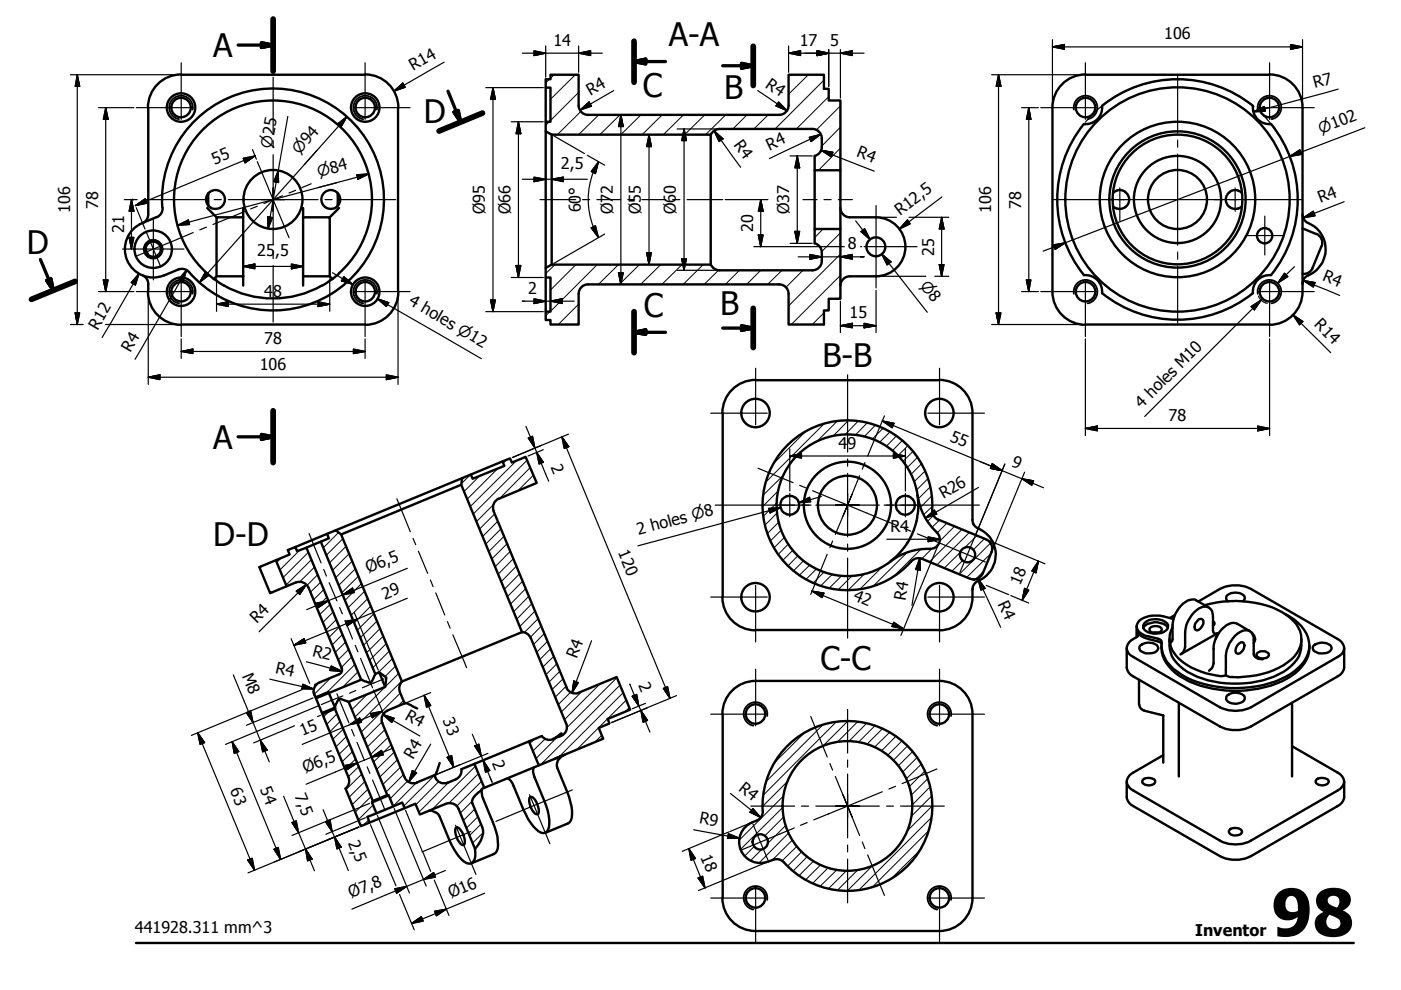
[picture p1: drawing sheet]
<svg xmlns="http://www.w3.org/2000/svg" width="297mm" height="210mm" viewBox="0 0 297 210" stroke-linecap="round" stroke-linejoin="round" font-family="sans-serif">
<defs><g id="words">
<text font-size="13.8" x="269.6" y="198.5">98</text>
<g font-size="6.9">
<text x="141.8" y="9.8">A-A</text>
<text x="45.2" y="12">A</text>
<text x="136.3" y="20.6">C</text>
<text x="153.5" y="20.9">B</text>
<text x="89.9" y="26.1">D</text>
<text x="5.7" y="53.8">D</text>
<text x="136.5" y="67.2">C</text>
<text x="152.7" y="66.8">B</text>
<text x="174.4" y="77.8">B-B</text>
<text x="45.2" y="95.1">A</text>
<text x="45.2" y="115.7">D-D</text>
<text x="173.9" y="142">C-C</text>
</g>
<g font-size="3.4">
<text x="117.3" y="9.8">14</text>
<text x="169.6" y="9.8">17</text>
<text x="176" y="9.7">5</text>
<text x="246.8" y="8.4">106</text>
<text x="87.6" y="15.1" transform="rotate(-30 87.6 15.1)">R14</text>
<text x="125.2" y="20.3" transform="rotate(-30 125.2 20.3)">R4</text>
<text x="162.1" y="18.4" transform="rotate(35 162.1 18.4)">R4</text>
<text x="278.8" y="18.7" transform="rotate(-15 278.8 18.7)">R7</text>
<text x="45.5" y="35" transform="rotate(-22 45.5 35)">55</text>
<text x="118.9" y="35.9">2,5</text>
<text x="155.4" y="30.7" transform="rotate(54 155.4 30.7)">R4</text>
<text x="163.1" y="31.9" transform="rotate(-25 163.1 31.9)">R4</text>
<text x="181.5" y="33.1" transform="rotate(21 181.5 33.1)">R4</text>
<text x="14.9" y="45.1" transform="rotate(-90 14.9 45.1)">106</text>
<text x="20.8" y="44.2" transform="rotate(-90 20.8 44.2)">78</text>
<text x="102.8" y="45.4" transform="rotate(-90 102.8 45.4)">Ø95</text>
<text x="108.2" y="45.4" transform="rotate(-90 108.2 45.4)">Ø66</text>
<text x="123.1" y="45" transform="rotate(-90 123.1 45)">60°</text>
<text x="129.9" y="45.4" transform="rotate(-90 129.9 45.4)">Ø72</text>
<text x="135.9" y="45.4" transform="rotate(-90 135.9 45.4)">Ø55</text>
<text x="143.3" y="45.4" transform="rotate(-90 143.3 45.4)">Ø60</text>
<text x="167.3" y="45.4" transform="rotate(-90 167.3 45.4)">Ø37</text>
<text x="190.8" y="45.8" transform="rotate(-37 190.8 45.8)">R12,5</text>
<text x="210.1" y="45.1" transform="rotate(-90 210.1 45.1)">106</text>
<text x="216.5" y="44.2" transform="rotate(-90 216.5 44.2)">78</text>
<text x="280" y="43.1" transform="rotate(-21 280 43.1)">R4</text>
<text x="26.4" y="49.4" transform="rotate(-90 26.4 49.4)">21</text>
<text x="159.7" y="49.2" transform="rotate(-90 159.7 49.2)">20</text>
<text x="179.8" y="52.9">8</text>
<text x="54.5" y="54.3">25,5</text>
<text x="198.1" y="54.2" transform="rotate(-90 198.1 54.2)">25</text>
<text x="280.2" y="59.4" transform="rotate(22 280.2 59.4)">R4</text>
<text x="56" y="62.9">4</text>
<text x="57.9" y="62.9">8</text>
<text x="86.5" y="64.6" transform="rotate(30 86.5 64.6)">4 holes ⌀12</text>
<text x="112" y="62.3">2</text>
<text x="20.8" y="70.1" transform="rotate(-60 20.8 70.1)">R12</text>
<text x="180.1" y="67.5">15</text>
<text x="278.5" y="69" transform="rotate(45 278.5 69)">R14</text>
<text x="27.7" y="74.8" transform="rotate(-60 27.7 74.8)">R4</text>
<text x="56" y="72.9">78</text>
<text x="55.1" y="78.4">106</text>
<text x="242.1" y="86.6" transform="rotate(-45 242.1 86.6)">4 holes M10</text>
<text x="247.8" y="89.3">78</text>
<text x="177.8" y="95.1">4</text>
<text x="179.7" y="95.1">9</text>
<text x="201.2" y="93.4" transform="rotate(22 201.2 93.4)">55</text>
<text x="116.7" y="99" transform="rotate(68 116.7 99)">2</text>
<text x="214.3" y="98.8" transform="rotate(22 214.3 98.8)">9</text>
<text x="200" y="105.8" transform="rotate(-30 200 105.8)">R26</text>
<text x="135.4" y="113.4" transform="rotate(-15 135.4 113.4)">2 holes ⌀8</text>
<text x="188.8" y="112.8">R4</text>
<text x="131" y="117.1" transform="rotate(68 131 117.1)">120</text>
<text x="78.1" y="121.5" transform="rotate(-22 78.1 121.5)">Ø6,5</text>
<text x="216.3" y="124.2" transform="rotate(-68 216.3 124.2)">18</text>
<text x="81.6" y="127.2" transform="rotate(-22 81.6 127.2)">29</text>
<text x="180.7" y="127.2" transform="rotate(22 180.7 127.2)">42</text>
<text x="192" y="127.4" transform="rotate(-81 192 127.4)">R4</text>
<text x="211.5" y="128" transform="rotate(65 211.5 128)">R4</text>
<text x="54.4" y="132.3" transform="rotate(-45 54.4 132.3)">R4</text>
<text x="51.2" y="143.2" transform="rotate(68 51.2 143.2)">M8</text>
<text x="58.3" y="142.7" transform="rotate(13 58.3 142.7)">R4</text>
<text x="66.1" y="139" transform="rotate(15 66.1 139)">R2</text>
<text x="122.3" y="139.8" transform="rotate(-70 122.3 139.8)">R4</text>
<text x="135.3" y="145.3" transform="rotate(68 135.3 145.3)">2</text>
<text x="85.7" y="152.4" transform="rotate(30 85.7 152.4)">R4</text>
<text x="93.8" y="152.8" transform="rotate(68 93.8 152.8)">33</text>
<text x="64.1" y="156.1" transform="rotate(-22 64.1 156.1)">15</text>
<text x="87.6" y="161.1" transform="rotate(-60 87.6 161.1)">R4</text>
<text x="104.3" y="161.7" transform="rotate(68 104.3 161.7)">2</text>
<text x="48.7" y="167.5" transform="rotate(68 48.7 167.5)">63</text>
<text x="55.1" y="167.4" transform="rotate(68 55.1 167.4)">54</text>
<text x="64.8" y="164" transform="rotate(-22 64.8 164)">Ø6,5</text>
<text x="156.5" y="167.5" transform="rotate(39 156.5 167.5)">R4</text>
<text x="62.4" y="168.7" transform="rotate(68 62.4 168.7)">7,5</text>
<text x="73.7" y="178.7" transform="rotate(68 73.7 178.7)">2,5</text>
<text x="148.1" y="174.5" transform="rotate(11 148.1 174.5)">R9</text>
<text x="148.5" y="181.8" transform="rotate(68 148.5 181.8)">18</text>
<text x="74.5" y="190.5" transform="rotate(-22 74.5 190.5)">Ø7,8</text>
<text x="95.6" y="190.5" transform="rotate(-22 95.6 190.5)">Ø16</text>
<text x="28.6" y="197.8">441928.311 mm^3</text>
<text x="253.4" y="198.5">Inventor</text>
</g>
<g font-size="3.2">
<text x="280" y="28.4" transform="rotate(-21 280 28.4)">⌀102</text>
<text x="57.6" y="31.5" transform="rotate(-80 57.6 31.5)">⌀25</text>
<text x="63.4" y="32.9" transform="rotate(-48 63.4 32.9)">⌀94</text>
<text x="67.6" y="37.5" transform="rotate(-15 67.6 37.5)">⌀84</text>
<text x="194.9" y="60.6" transform="rotate(52 194.9 60.6)">⌀8</text>
</g>
</g></defs>
<!-- layer: Visible (ISO) -->
<g fill="none" stroke="#000" stroke-width=".51">
<path d="M38.4 15.8a7 7 0 0 0-7 7M38.4 15.8h39M77.4 15.8a7 7 0 0 1 7.1 7M115.7 18.6v7.2M230.1 15.8h39.1M230.2 15.8a7 7 0 0 0-7.1 7M269.1 15.8a7 7 0 0 1 7.1 7M31.4 22.8v22.6M84.4 22.8v39M115.7 27.8v29M117 28.5v27.6M122.7 22.4a2 2 0 0 0 2 2"/>
<path d="M122.7 22.3v-6.5h-6v1h-1v1.8h1v7.2h-1v2l1.3 .7h33.7M150.7 28.5v27.6h-33.7l-1.3 .7v2h1v7.3h-1v1.8h1v.9h6v-6.5M152.6 27.3a2 2 0 0 0-1.9 1.3M152.6 27.3h19.6M167.2 22.3v-6.5h7.5v3h1v2.5h2.5v14.8h-5.5v-3a1.99 1.99 0 0 0 1.5-2M167.2 22.4a2 2 0 0 1-2 2h-40.5M172.2 27.3a2 2 0 0 1 2 2M172.7 36.1v12.4M174.2 29.3v1.9M178.2 36.1v12.4M223.1 22.8v39M276.2 22.8v39"/>
<path d="M30.2 58.4a2 2 0 0 1 1.2 1.8v1.6M30.9 52.8l.5 1.1M31.4 45.5a2 2 0 0 1-1.2 1.8M33.2 46a10.5 10.5 0 0 0-5.3 3 6 6 0 0 0-.3 7.4 6 6 0 0 0 7.2 2M34.4 44a23.5 23.5 0 0 1 29-24.6 23.5 23.5 0 0 1 14.6 35.1 23.5 23.5 0 0 1-37.9 3.2 2 2 0 0 0-2.3-.6M34.5 44.1a2 2 0 0 1-1.3 1.9M37.8 57.1l-3 1.3M43.9 57.9a21 21 0 0 1-.6-30.6 21 21 0 0 1 30.6 1.4 21 21 0 0 1-3.4 30.5M43.9 57.9l1.4 1.3M43.9 44.1l2 2M44.2 40.9v2.8M44.7 44.1a2.48 2.48 0 0 0 1.9 0"/>
<path d="M44.7 44a2 2 0 0 1-.6-3 2 2 0 0 1 3.1 0 2 2 0 0 1-.5 3M45.3 59.2a21.1 21.1 0 0 0 23 1.3M45.9 46.1h5.7v12.5h-5.7zM45.9 58.6l-.6 .6M51.6 44.1v2M51.6 58.6v2M64.3 46.1h5.6v12.5h-5.6zM64.3 44.1v2M64.3 58.6v2M69.2 44a2 2 0 0 1-.6-3 2 2 0 0 1 3.1 0 2 2 0 0 1-.6 3M69.2 44.1a2.48 2.48 0 0 0 1.9 0M69.9 58.6l.6 .6"/>
<path d="M70.5 59.2l-2.2 1.4M71.6 40.9v2.8M71.9 44.1l-2 2M115.7 58.8v7.3M150.7 56.1a2 2 0 0 0 1.9 1.2M152.6 57.3h19.6M174.2 53.5a1.99 1.99 0 0 0-1.5-1.9v-3.1h5.5v14.8h-2.5v2.5h-1v3h-7.5v-6.5M174.2 53.5a3.1 3.1 0 0 1-.9 3.5l-1.1 .3M178.2 44.1a2 2 0 0 0 2 2M180.2 58.6a2 2 0 0 0-2 2M180.2 46.1h5.5a6.3 6.3 0 0 1 6.3 6.2 6.3 6.3 0 0 1-6.3 6.3h-5.5M229.8 58.3a25.5 25.5 0 0 1 0-32 3.5 3.5 0 0 0 3.9-3.8 25.5 25.5 0 0 1 32 0 3.5 3.5 0 0 0 3.8 3.8 25.5 25.5 0 0 1 0 32"/>
<path d="M229.8 58.3a3.5 3.5 0 0 1 3.9 3.9M236.8 40.4l.7-.1 1.1 .4M236.8 40.4l-.8 .5M238.6 40.7a1.99 1.99 0 0 1 .3 3 1.99 1.99 0 0 1-2.9 0M260.7 40.7a1.99 1.99 0 0 0-.3 3 1.99 1.99 0 0 0 2.9 0M262.5 40.4l.8 .5M262.5 40.4h-1.1l-.7 .3M269.5 58.3a3.5 3.5 0 0 0-3.9 3.9M276.2 45.5a2.26 2.26 0 0 0 1.7 2.1 6 6 0 0 1 3.1 5.7 6 6 0 0 1-3.9 5.2 1.91 1.91 0 0 0-.9 1.6M276.2 48.4l2.9 1.2M278.3 56.8a2 2 0 0 1-2.1 1.3M279.1 49.6a2 2 0 0 1 1.1 2.6l-1.9 4.7"/>
<path d="M31.4 61.9a7 7 0 0 0 7 7M38.4 68.8h39M84.5 61.9a7 7 0 0 1-7.1 7M124.7 60.3a2 2 0 0 0-2 2M124.7 60.3h40.5a2 2 0 0 1 2 2M223.1 61.9a7 7 0 0 0 7.1 7M230.1 68.8h39.1M233.6 62.1a25.5 25.5 0 0 0 32.1 0M276.2 61.9a7 7 0 0 1-7.1 7M276.2 60.1v.1M106.6 97.8l-6.8 2.8M153.2 87.6v39"/>
<path d="M160.2 80.6a7 7 0 0 0-7 7M160.2 80.6h39M199.2 80.6a7 7 0 0 1 7 7M206.2 87.6v22.6M58.5 118.8l-3.5 1.4 2.3 5.6 3.5-1.5M68 114.8l-3 1.3M69.3 113.2l.4 .9-1.7 .7 11.6 28.1 .8-.4 1.5 1.2-.2 1.9-7.8 3.2 8.2 19.8h.3l1 2.4 1.9-.8 .5 1.2 2.3-1 .9 2.3 5.4-2.2a2.08 2.08 0 0 1 2.8 1l3.5 8.5M69.3 113.2l1.9-.8 1.1 .9 12.9 31.2M69.3 113.2l-6.7 2.8M97.8 102.8l-25.5 10.5M98 101.4l-26.8 11M104.6 108.4l15.5 37.4"/>
<path d="M104.7 108.3a2 2 0 0 1 1.1-2.6l8-3.3-2.4-5.5-2.9 1.2-.4-.9-1.5 .6 .3 1-6.7 2.7-.4-.9-1.8 .8-.2 1.4 12.9 31.2-25.5 10.5M168.6 108.7l-.7 .4-1.1-.1M168.6 105.5a1.99 1.99 0 0 0-2.9 .7 1.99 1.99 0 0 0 1.1 2.8M168.7 105.5a1.99 1.99 0 0 1 0 3.2M190.7 108.7l1.1 .4 .7-.1M190.8 108.7a1.98 1.98 0 0 1-.1-3.1 1.98 1.98 0 0 1 3 .6 1.98 1.98 0 0 1-1.2 2.8M194.3 110.6a15 15 0 0 1-5.5 8.4M194.3 110.5l.4-2.6-.1-2.8a13 13 0 0 0 4 7.7M194.6 105.1a15 15 0 0 0-19.5-12.3 15 15 0 0 0-8.7 21.3 15 15 0 0 0 22.4 5M195.5 118.5l10.2 4.2M195.5 118.5a2 2 0 0 0-2.3 .5M197.2 116.4a13 13 0 0 0-8.4 2.6"/>
<path d="M198.6 112.9a2 2 0 0 1 .5 2.2 2 2 0 0 1-1.9 1.3M198.9 110.1l10.3 4.3M198.9 110.2a2 2 0 0 1-1.2-2 18 18 0 0 0-22.3-18.6 18 18 0 0 0-11.1 26.8 18 18 0 0 0 28.9 2.6M206.2 110.2l.2 .9 .4 .6a8.1 8.1 0 0 1 3.6 3.1 6.3 6.3 0 0 1-3.5 8.6 1.86 1.86 0 0 0-.7 1.5M209.1 114.4a2 2 0 0 1 1.1 2.6M210.2 117l-1.9 4.6M65.4 124.6a2.06 2.06 0 0 0-2.7-1.1l-1.9 .8-2.3-5.5 2.9-1.2-.4-1 1.6-.6 .4 .9 2-.8 11.6 28-9.6 4-.3-.8M65.4 124.6l7 17.1a.98 .98 0 0 1-.5 1.3M110.6 134a2 2 0 0 1 1.9 1.3M112.5 135.2l7.5 18.2M153.2 126.6a7 7 0 0 0 7 7M160.2 133.6h39"/>
<path d="M206.2 126.6a7 7 0 0 1-7 7M206.2 124.8v1.8M208.3 121.6a2 2 0 0 1-2.6 1.1M238.9 137.4v4.1a2.4 2.4 0 0 0 1.4 1.9l18.3 10.6a7.5 7.5 0 0 0 6.6 0l18.4-10.6a2.44 2.44 0 0 0 1.4-1.9v-4.1M241 132.8v2.3M241.8 136.8a2.8 2.8 0 0 1 3.6 .2 1.09 1.09 0 0 1-1.1 1.5h-.5a2.23 2.23 0 0 1-2.2-.9v-.5zM242.4 133.1a3.5 3.5 0 0 1 3.9-.9 1.73 1.73 0 0 1 1.3 .9M242.8 132a3.7 3.7 0 0 1 4.8 .5 1.68 1.68 0 0 1-1.9 1.8 2.67 2.67 0 0 1-3.3-1.4l.1-.6zM243.8 133.1a1.74 1.74 0 0 1 2.5 .3 1.14 1.14 0 0 1-1.5 .8 .78 .78 0 0 1-.8-.2 .78 .78 0 0 1-.2-.9zM244.5 134.1h1.1M246.3 136.9a7.8 7.8 0 0 0 4.8 7 24 24 0 0 0 22.6-.5 7.5 7.5 0 0 0 3.9-6.5M248 135.5a6.3 6.3 0 0 0 3 6.4 19.5 19.5 0 0 0 12.9 3 17.6 17.6 0 0 0 9.8-3.6 5.9 5.9 0 0 0 2.2-5.8"/>
<path d="M248.1 136.3l.1 .5a7.5 7.5 0 0 0 4.3 4.7 15.8 15.8 0 0 0 7 1.8l.4-.1M248.6 133a5.1 5.1 0 0 0-.6 3.3h.1M249.1 130.4l-1.1 .6M253.2 129.8a2.6 2.6 0 0 1 3.3-.9 2.18 2.18 0 0 1 .7 1.8v3a.61 .61 0 0 0 .3 .6 .61 .61 0 0 0 .6 0l-7.8 4.4a1.91 1.91 0 0 0 1-1.6 11.6 11.6 0 0 1 .4-4.9l.6-1.3zM254.1 127.5l4.5-2.6a7.5 7.5 0 0 1 6.6 0l18.4 10.6a2 2 0 0 1 1.4 1.9 2 2 0 0 1-1.4 1.9l-18.4 10.7a7.5 7.5 0 0 1-6.6 0l-18.3-10.7a2 2 0 0 1-1.4-1.9 2 2 0 0 1 1.4-1.9l.7-.5a.58 .58 0 0 0 .3-.8 3.3 3.3 0 0 0 2.2 1.3l2.4 .6 .4 .4M254.2 131.3a.7 .7 0 0 1 .8 .1 .7 .7 0 0 1 .1 .8l-.3 .7a1.03 1.03 0 0 1-1.4 .6l-.1-.2a1.94 1.94 0 0 1 .9-2zM255.5 128.3a22.7 22.7 0 0 1 16.3 1.5 7.8 7.8 0 0 1 4 4.8 5.9 5.9 0 0 1-2.8 5.8 18.9 18.9 0 0 1-12.5 3.1l-.6-.3M256.3 128.8l-2.7-1.5a2.75 2.75 0 0 0-3.2 1.1l-.8 1-.6 1.3a10.7 10.7 0 0 0-.4 4.8l-.1 .4-.4 .4M257.2 131.7a.55 .55 0 0 1 .3 .5 .55 .55 0 0 1-.3 .5M258.4 134.2l-.7 1.2M260.3 127.5a.84 .84 0 0 1-.3-.9 .84 .84 0 0 1 .6-.6 2.89 2.89 0 0 1 3.2 .4 .82 .82 0 0 1-.3 1.1M262.6 136.6a.75 .75 0 0 1 1.1-.3 1.63 1.63 0 0 1-1.4 2.3 1.11 1.11 0 0 1 0-1.7z"/>
<path d="M265 133.8l-2.7-1.6a2.45 2.45 0 0 0-2.7 .7 6.6 6.6 0 0 0-2.3 4.7v3a2.13 2.13 0 0 1-1 1.6M265.4 134.1a1.68 1.68 0 0 1 .4 2.3M266.6 138.4a1.55 1.55 0 0 1 2.4 .4 1.55 1.55 0 0 1-2.6 0zM267.7 139.8a1.71 1.71 0 0 1-1.9-1.1v-3a1.78 1.78 0 0 0-.8-1.9 1.78 1.78 0 0 0-2.1 .2 6.7 6.7 0 0 0-3 5.1v4.1M272.4 130.1a8.4 8.4 0 0 1 5.2 6.7 7 7 0 0 1-3 5.4 22.4 22.4 0 0 1-16.7 3.4 15.7 15.7 0 0 1-10.5-5.3 7.1 7.1 0 0 1-1.1-4.4l-.2-.2a7.5 7.5 0 0 0-3.3-.9 2.09 2.09 0 0 1-1.7-2.5 4.1 4.1 0 0 1 4.1-1.8l1.4 .2 2.3 .5M278.6 136.8a2.81 2.81 0 0 1 3.6 .2 1.09 1.09 0 0 1-1.1 1.5h-.5a2.23 2.23 0 0 1-2.2-.9v-.5zM67 148.1l1.3 3.1M69.6 146.7l1.5 3.5M71.9 143l-4.2 1.7a2 2 0 0 0-1.1 2.6M73.9 148.8l-1-.4a.88 .88 0 0 0-1-.2 .88 .88 0 0 0-.5 .9l-.5 1M79.6 142.9l-.5 1a.9 .9 0 0 1-.6 .8 .9 .9 0 0 1-.9-.2l-1-.4M80.4 142.5l1.3 3.1"/>
<path d="M81 153.3l4.8 11.5M82.1 150.7a2 2 0 0 0-1 2.6M84.8 146.7l1 2.4-3.7 1.6M85.2 144.5a2 2 0 0 0-.4 2.2M85.8 149.1l.7 .1 2 1M112.1 157.2l-11.5 4.8M114.9 156.1a2 2 0 0 0 2.4 .6M118.6 156.2l.5-.5-.1-.2-1.8 1.2M118.9 156l-1.6 .7M119.8 160a2.25 2.25 0 0 0-1.6 2.8l2.4 6.1a7.7 7.7 0 0 1 .4 5.1l-.6 .6-4.8 2M120.1 153.4a2 2 0 0 1-1.1 2.6M120.1 145.8a2 2 0 0 0 2.6 1.1"/>
<path d="M122.7 146.8l8-3.3 2.9 7-4.8 1.9 .4 1-2.3 .9 1 2.3-13.7 5.7-2.1-5.1 2.8-1.1M153.2 151.4v39M160.2 144.4a7 7 0 0 0-7 7M160.2 144.4h39a7 7 0 0 1 7 7M206.2 151.4v39a7 7 0 0 1-7 7h-39M241.5 144.1v5.3M241.6 149.4a1.3 1.3 0 0 0 1 1.2M242.5 150.7l4.1 1M246.6 151.7v10M249.9 149v15.6M260.2 147.4a2.8 2.8 0 0 1 3.6 .2 1.09 1.09 0 0 1-1 1.5 2.5 2.5 0 0 1-2.8-.8v-.6zM273.9 158.2l9.7 5.6a2 2 0 0 1 1.4 1.9 2 2 0 0 1-1.4 1.9l-18.4 10.6a7 7 0 0 1-6.6 0l-18.3-10.6a2 2 0 0 1-1.4-1.9 2 2 0 0 1 1.4-1.9l6.3-3.7"/>
<path d="M273.9 149v15.6M73.9 164.8a2.1 2.1 0 0 1-.6 2.4l3.2 8 1.9-.8-.5-1.2 1.9-.8-.9-2.2 .2-.4-8.2-19.7-2.6 1.1 5.6 13.7M82.1 168.6l-3 1.2M82.4 168.6l-3.5 1.6M83.4 171l-3.6 1.4M85.8 171.4l-7.4 3M85.8 164.9a2 2 0 0 0 2.6 1M91 171.9h.7a2.3 2.3 0 0 1 1.5 1.2l2.1 5.1 1 1.9a5.5 5.5 0 0 0 3.1 3 1.72 1.72 0 0 0 1.4-2.3l-.1-.8M92.3 164.9a2 2 0 0 0 2.6 1M92.3 164.8l-.2-.4-3.7 1.5M93.2 161.8l-.8 2.4-.3 .2M96.6 175.6l.2-.2a2.59 2.59 0 0 1 1.6 2.2 1.54 1.54 0 0 1-.1 1.6 2.59 2.59 0 0 1-1.7-2.2z"/>
<path d="M96.6 165.3l-1.7 .7M97.8 163.1l2.8-1.1 2.1 5-.6 .3 .1 .2M97.8 163.1a2 2 0 0 1-1.2 2.1M102.2 167.5a4.5 4.5 0 0 0-2.1 2.4l2.1 5.5a4.7 4.7 0 0 1-1.5 4.6M102.2 167.5v1.3l2.3 5.6a8.9 8.9 0 0 1 .8 6l-.6 .7-4.8 1.9M112.3 169.1l.2-.2a2.34 2.34 0 0 1 1.6 2.2 1.38 1.38 0 0 1-.1 1.5 1.2 1.2 0 0 1-1.2-.9l-.3-.6a2.91 2.91 0 0 1-.2-2zM113.3 162.7a1.45 1.45 0 0 0-.1 1.5l2.2 5.7a9.4 9.4 0 0 1 .8 6 1.18 1.18 0 0 1-2 .3 11.6 11.6 0 0 1-3.2-4.5l-2.1-5a2.02 2.02 0 0 0-1.5-1.6M114.2 162.3l-11.5 4.7M119.1 160.2l-1.6 .7M159.5 174.4a4.5 4.5 0 0 0-2.4 5.8 4.5 4.5 0 0 0 5.8 2.4M160.5 174l-1 .3M160.5 173.9a2 2 0 0 0 1.2-1.9 18 18 0 0 1 22.4-18.5 18 18 0 0 1 11 26.8 18 18 0 0 1-28.9 2.5 2.06 2.06 0 0 0-2.3-.5l-1 .4"/>
<path d="M238.9 165.7v3.3a2.4 2.4 0 0 0 1.4 1.9l18.3 10.6a7.5 7.5 0 0 0 6.6 0l18.4-10.6a2.44 2.44 0 0 0 1.4-1.9v-3.3M242.3 165.3a2.01 2.01 0 0 1 2.6 .2 1.37 1.37 0 0 1-2.1 .9 .68 .68 0 0 1-.5-1.1zM260.9 175.7a1.7 1.7 0 0 1 2.4 .7 1.51 1.51 0 0 1-2.1 .6 .67 .67 0 0 1-.7-.5 .67 .67 0 0 1 .4-.8zM279.1 165.3a2.01 2.01 0 0 1 2.6 .2 1.04 1.04 0 0 1-1.3 1h-.4a.98 .98 0 0 1-1-.9zM153.2 190.4a7 7 0 0 0 7 7"/>
<circle cx="38.4" cy="22.8" r="2.06"/>
<circle cx="38.4" cy="22.8" r="3"/>
<circle cx="77.4" cy="22.8" r="2.06"/>
<circle cx="77.4" cy="22.8" r="3"/>
<circle cx="230.2" cy="22.8" r="2.06"/>
<circle cx="269.1" cy="22.8" r="2.06"/>
<circle cx="32.5" cy="52.8" r="1.94"/>
<circle cx="32.5" cy="52.8" r="1.62"/>
<circle cx="32.5" cy="52.8" r="4"/>
<circle cx="57.9" cy="42.3" r="6.3"/>
<circle cx="185.7" cy="52.3" r="2"/>
<circle cx="249.7" cy="42.3" r="6.3"/>
<circle cx="249.7" cy="42.3" r="9.2"/>
<circle cx="249.7" cy="42.3" r="14.4"/>
<circle cx="249.7" cy="42.3" r="13.7"/>
<circle cx="249.7" cy="42.3" r="16.5"/>
<circle cx="249.7" cy="42.3" r="23.8"/>
<circle cx="268.1" cy="50" r="1.62"/>
<circle cx="38.4" cy="61.9" r="2.06"/>
<circle cx="38.4" cy="61.9" r="3"/>
<circle cx="77.4" cy="61.9" r="2.06"/>
<circle cx="77.4" cy="61.9" r="3"/>
<circle cx="230.2" cy="61.9" r="2.06"/>
<circle cx="269.1" cy="61.9" r="2.06"/>
<circle cx="160.2" cy="87.6" r="3"/>
<circle cx="199.2" cy="87.6" r="3"/>
<circle cx="179.7" cy="107.1" r="6.3"/>
<circle cx="179.7" cy="107.1" r="9.2"/>
<circle cx="205.1" cy="117.6" r="1.62"/>
<circle cx="160.2" cy="126.6" r="3"/>
<circle cx="199.2" cy="126.6" r="3"/>
<circle cx="160.2" cy="151.4" r="2.06"/>
<circle cx="199.2" cy="151.4" r="2.06"/>
<circle cx="161.2" cy="178.5" r="1.62"/>
<circle cx="179.7" cy="170.9" r="13.7"/>
<circle cx="160.2" cy="190.4" r="2.06"/>
<circle cx="199.2" cy="190.4" r="2.06"/>
</g>
<!-- layer: Visible Narrow (ISO) -->
<g fill="none" stroke="#000" stroke-width=".38">
<path d="M40.9 23.2a2.51 2.51 0 0 0-2.1-2.9 2.51 2.51 0 0 0-2.9 2.1 2.51 2.51 0 0 0 2 2.9M79.9 23.2a2.51 2.51 0 0 0-2-2.9 2.51 2.51 0 0 0-2.9 2.1 2.51 2.51 0 0 0 2 2.9M227.7 23.2a2.51 2.51 0 0 1 2-2.9 2.51 2.51 0 0 1 2.9 2.1 2.51 2.51 0 0 1-2 2.9M266.7 23.2a2.51 2.51 0 0 1 2-2.9 2.51 2.51 0 0 1 2.9 2.1 2.51 2.51 0 0 1-2 2.9M40.9 62.3a2.51 2.51 0 0 0-2.1-2.9 2.51 2.51 0 0 0-2.9 2 2.51 2.51 0 0 0 2 2.9M79.9 62.3a2.51 2.51 0 0 0-2-2.9 2.51 2.51 0 0 0-2.9 2 2.51 2.51 0 0 0 2 2.9M227.7 62.3a2.51 2.51 0 0 1 2-2.9 2.51 2.51 0 0 1 2.9 2 2.51 2.51 0 0 1-2 2.9M266.7 62.3a2.51 2.51 0 0 1 2-2.9 2.51 2.51 0 0 1 2.9 2 2.51 2.51 0 0 1-2 2.9M69.6 146.7l-2.7 1.1M71.1 150.3l-2.7 1.2M162.6 151.8a2.51 2.51 0 0 0-2-2.9 2.51 2.51 0 0 0-2.9 2.1 2.51 2.51 0 0 0 2 2.9M201.6 151.8a2.51 2.51 0 0 0-2-2.9 2.51 2.51 0 0 0-2.9 2.1 2.51 2.51 0 0 0 2 2.9"/>
<path d="M162.6 190.8a2.51 2.51 0 0 0-2-2.9 2.51 2.51 0 0 0-2.9 2 2.51 2.51 0 0 0 2 2.9M201.6 190.8a2.51 2.51 0 0 0-2-2.9 2.51 2.51 0 0 0-2.9 2 2.51 2.51 0 0 0 2 2.9"/>
</g>
<!-- layer: Section Line (ISO) -->
<path d="M57.9 4v11.1M134.4 8.7v8.7M159.7 9.8v8.3M102.3 24l-9.2 3.8M15.9 59.7l-9.2 3.8M134.4 66.1v8.7M159.7 65.4v8.3M57.9 87.1v11" fill="none" stroke="#000" stroke-width="1.2"/>
<g fill="none" stroke="#000" stroke-width=".7">
<path d="M50.5 9.6h7.4M55.4 9.1l2.5 .5-2.5 .5zM95 19.3l2.7 6.6M134.4 13.1l2.5-.6v1.1zM134.4 13.1h6.7M153.2 13.9h6.5M157.2 13.4l2.5 .5-2.5 .5zM96.3 23.8l.9-.4 .5 2.5zM8.6 55l2.7 6.6M9.9 59.5l.9-.4 .5 2.5zM134.4 70.5l2.5-.6v1zM134.4 70.5h6.7"/>
<path d="M153.2 69.6h6.5M157.2 69.1l2.5 .5-2.5 .4zM50.5 92.6h7.4M55.4 92.1l2.5 .5-2.5 .5z"/>
</g>
<g fill="#000" stroke="#000" stroke-width=".7">
<path d="M55.4 10.1l2.5-.5zM55.4 9.1l2.5 .5-2.5 .5zM134.4 13.1l2.5-.6zM134.4 13.1l2.5-.6v1.1zM157.2 14.4l2.5-.5zM157.2 13.4l2.5 .5-2.5 .5zM96.3 23.8l1.4 2.1zM96.3 23.8l.9-.4 .5 2.5zM9.9 59.5l1.4 2.1zM9.9 59.5l.9-.4 .5 2.5zM134.4 70.5l2.5-.6zM134.4 70.5l2.5-.6v1z"/>
<path d="M157.2 70l2.5-.4zM157.2 69.1l2.5 .5-2.5 .4zM55.4 93.1l2.5-.5zM55.4 92.1l2.5 .5-2.5 .5z"/>
</g>
<!-- layer: Title (ISO) -->
<path d="M28.8 199.9h258.2" fill="none" stroke="#000" stroke-width=".51"/>
<!-- layer: Hatch (ISO) -->
<g fill="none" stroke="#000" stroke-width=".21">
<path d="M116.5 16.8l-.8 .8M117.5 15.8l-.8 .8M122 15.8l-5.3 5.3M122.7 19.6l-6 6M171.4 15.8l-4.2 4.2M174.7 17l-10.4 10.3M116.5 25.8l-.8 .8M123.2 23.6l-5 4.9M126.9 24.4l-4.2 4.1M131.4 24.4l-4.2 4.1M135.9 24.4l-4.3 4.1M140.4 24.4l-4.3 4.1"/>
<path d="M144.9 24.4l-4.2 4.1M149.4 24.4l-4.2 4.1M153.9 24.4l-4.3 4.1M158.4 24.4l-3 2.9M162.9 24.4l-3.1 2.9M175.7 20.5l-6.9 6.8M178.2 35.9l-.1 .2M178.2 31.4l-4.7 4.7M178.2 27l-4 4M178.2 22.5l-5.1 5M117.7 56.1l-2 1.9M122.1 56.1l-5.4 5.4"/>
<path d="M126.6 56.1l-9.9 9.9M131.1 56.1l-4.2 4.2M135.6 56.1l-4.3 4.2M140.1 56.1l-4.3 4.2M144.6 56.1l-4.3 4.2M149.1 56.1l-4.3 4.2M152.3 57.3l-3 3M156.8 57.3l-3 3M161.3 57.3l-3 3M165.8 57.3l-3 3M170.2 57.3l-3.6 3.6M174.5 48.5l-1.8 1.9"/>
<path d="M178.2 58.4l-10.4 10.4M178.2 53.9l-11 11M178.2 49.4l-4 4M116.6 66.1l-.9 .9M122.7 64.5l-4.3 4.3M174.7 66.3l-2.5 2.5M175.7 65.4l-.4 .4M178.2 62.8l-.5 .5M105.5 99.3l-6.4 6.5M107.4 97.5l-.7 .7M109.4 97.8l-9.7 9.6M111.8 97.6l-11.5 11.4"/>
<path d="M112.4 99.2l-6.4 6.4M170.9 91.4l-6.8 6.8M174.7 89.9l-12.3 12.2M177.5 89.3l-4.3 4.3M179.9 89.1l-3.3 3.4M182 89.3l-2.9 2.9M183.9 89.6l-2.5 2.6M185.6 90.1l-2.3 2.5M187.3 90.8l-2.4 2.3M188.7 91.5l-2.2 2.3M190.1 92.4l-2.1 2.2M191.3 93.4l-2.1 2.1"/>
<path d="M192.5 94.5l-2.1 2.1M193.6 95.7l-2.1 2.1M194.5 97l-2.2 2.2M195.4 98.3l-2.2 2.3M196.2 99.9l-2.4 2.2M59.6 118.3l-.9 1M61.5 116.4l-.4 .4M63.5 116.7l-4.2 4.2M65.4 117.1l-5.4 5.4M66 118.7l-5.4 5.4M71.8 112.9l-3.3 3.3M72.7 114.2l-3.5 3.6"/>
<path d="M73.4 115.8l-3.6 3.6M74 117.4l-3.5 3.5M74.7 119l-3.6 3.5M99.8 100.6l-2 2M101.7 100.9l-3.3 3.3M104.6 107l-3.6 3.6M104.9 108.9l-3.2 3.3M105.5 110.5l-3.2 3.3M106.2 112.1l-3.2 3.3M106.9 113.7l-3.3 3.2M107.5 115.3l-3.2 3.2M108.2 116.9l-3.2 3.3"/>
<path d="M108.8 118.5l-3.2 3.3M113.1 100.7l-3.3 3.3M113.7 102.4l-.1 .1M164.8 106.5l-2.9 2.9M164.8 108.7l-2.6 2.6M165.1 104l-3.4 3.4M165.2 110.7l-2.4 2.4M165.7 112.4l-2.3 2.3M166.2 100.6l-4.3 4.3M166.4 113.9l-2.3 2.2M167.2 115.3l-2.2 2.2M168.1 116.6l-2 2.1"/>
<path d="M169.2 117.8l-2.1 2.1M170.4 118.8l-2.1 2.2M171.7 119.8l-2.2 2.1M192.3 117.1l-7 7M195.3 116.4l-5.6 5.6M196.7 101.5l-2.4 2.4M197.2 103.2l-2.5 2.6M197.5 105.1l-2.3 2.4M197.7 116.2l-2.2 2.3M197.7 107.4l-1.9 1.7M197.9 109.3l-1.2 1.2M199.2 110.3l-1.6 1.5"/>
<path d="M200.8 110.9l-2.1 2.1M202.4 111.6l-3.2 3.2M203.6 117.1l-3.4 3.3M204 112.2l-7 7M204.1 118.8l-2.3 2.3M205.5 112.9l-6.9 6.9M207.1 113.6l-2.5 2.4M208.7 114.2l-2.3 2.4M210 115.2l-6.6 6.6M210.1 117.3l-5.1 5.1M66.7 120.2l-3.1 3.2M67.4 121.8l-2.3 2.3"/>
<path d="M68 123.4l-2.2 2.2M68.6 125l-2.1 2.2M69.3 126.6l-2.2 2.1M70 128.2l-2.2 2.1M70.6 129.8l-2.1 2.2M71.3 131.4l-2.2 2.2M71.9 132.9l-2.2 2.3M72.6 134.5l-2.2 2.3M73.3 136.1l-2.2 2.2M73.9 137.7l-2.2 2.2M74.5 139.3l-2.1 2.2M75.4 120.6l-3.6 3.5"/>
<path d="M76 122.1l-3.5 3.6M76.6 123.7l-3.4 3.6M77.3 125.3l-3.5 3.6M78 126.9l-3.6 3.6M78.6 128.5l-3.5 3.6M79.3 130.1l-3.5 3.5M79.9 131.7l-3.5 3.5M80.6 133.3l-3.5 3.5M81.3 134.8l-3.6 3.6M81.9 136.4l-3.5 3.6M82.5 138l-3.4 3.6M83.2 139.6l-3 3"/>
<path d="M109.5 120.1l-3.3 3.3M110.2 121.6l-3.3 3.3M110.8 123.2l-3.2 3.3M111.4 124.8l-3.2 3.3M112.1 126.4l-3.2 3.3M112.8 128l-3.3 3.3M113.4 129.6l-3.2 3.3M114.1 131.2l-2.9 2.9M114.7 132.8l-2.2 2.3M115.4 134.3l-2.3 2.4M116.1 136l-2.3 2.3M116.7 137.6l-2.3 2.3"/>
<path d="M117.4 139.2l-2.3 2.2M173.2 120.6l-2.3 2.2M174.8 121.3l-2.3 2.2M176.5 121.7l-2.4 2.5M178.5 122l-2.7 2.7M180.7 122l-2.9 2.9M183.4 121.6l-3.5 3.5M187.1 120.1l-4.7 4.8M208.5 121.1l-1.6 1.7M70.2 143.7l-3.6 3.5M70.3 150.3l-1.7 1.7M71.4 151.4l-2.1 2.2"/>
<path d="M72.1 152.9l-2.2 2.3M72.8 154.6l-2.3 2.2M73.4 156.2l-2.2 2.1M74.1 148.8l-.2 .1M74.1 157.8l-2.2 2.1M74.7 159.4l-2.2 2.1M75.2 140.9l-6.4 6.5M75.9 142.5l-3.3 3.3M76.5 144.1l-.1 .1M77.9 147.2l-3.3 3.3M81 153.1l-3.8 3.7M81.6 154.7l-3.7 3.7"/>
<path d="M82.3 156.3l-3.8 3.7M82.9 157.9l-3.7 3.7M83.6 159.5l-3.8 3.7M83.9 141.2l-2.3 2.3M84.5 142.8l-9.3 9.3M84.9 146.9l-8.3 8.3M85.2 144.4l-9.3 9.2M85.5 148.5l-1.2 1.3M113.3 156.8l-1 .8M115.6 156.6l-2.6 2.6M118 140.8l-2.2 2.2M118.1 156.3l-4.4 4.5"/>
<path d="M118.7 142.3l-2.3 2.3M119.4 143.9l-2.4 2.3M120 145.5l-2.3 2.3M121 146.7l-2.6 2.7M123.4 146.6l-4.4 4.4M127.2 145l-7.5 7.6M127.6 155.9l-1.6 1.5M130.8 143.7l-10.7 10.6M131.4 145.3l-16.8 16.9M132.1 146.8l-13.7 13.8M132.8 148.4l-10.6 10.6M133.4 150l-.9 .9"/>
<path d="M170.4 155.5l-6.1 6.1M174.4 153.7l-11.8 11.9M177.3 153.1l-15.4 15.4M179.7 152.9l-5.3 5.3M181.8 153.1l-4.3 4.2M183.7 153.4l-3.7 3.8M185.5 153.9l-3.5 3.5M187.1 154.5l-3.3 3.3M188.6 155.3l-3.2 3.1M189.9 156.1l-3 3.1M191.2 157.1l-3 3M192.4 158.2l-3 3"/>
<path d="M193.5 159.4l-3.1 3M75.4 160.9l-2.2 2.2M76.1 162.5l-2.2 2.2M76.7 164.1l-3.4 3.3M77.3 165.7l-3.3 3.3M78 167.3l-3.3 3.3M78.2 173.8l-1.1 1.1M78.7 168.9l-3.4 3.3M79.1 170.7l-3.1 3.1M79.8 172.3l-.4 .3M84.3 161.1l-3.8 3.7M84.9 162.7l-3.7 3.6"/>
<path d="M85.5 164.2l-3.7 3.8M86.4 165.6l-3.7 3.7M88.3 165.9l-4.9 5M92.1 164.4l-6.5 6.5M93 165.7l-4.8 4.9M95.2 165.8l-6.4 6.4M98 163l-.2 .2M100.1 169.9l-2.5 2.5M100.6 171.5l-2.4 2.5M100.8 162.5l-9.2 9.1M101.3 173.1l-2.4 2.4M101.4 164.1l-6.2 6.2"/>
<path d="M102 174.7l-2.4 2.4M102.1 165.6l-5.3 5.3M102.4 176.6l-2.2 2.1M159.9 179.5l-2 2M166 171.2l-9 8.9M166.1 168.8l-9.3 9.3M166.2 173.2l-4 4M166.6 175l-3.8 3.8M167.1 165.6l-5.4 5.3M167.2 176.6l-6.3 6.4M168 178.1l-4.2 4.2M169 179.4l-3.2 3.1"/>
<path d="M194.4 160.6l-3 3.1M195.3 162l-3.1 3.1M196.1 163.5l-3.3 3.3M196.7 165.1l-3.5 3.5M196.9 176.1l-11.9 12M197.2 166.8l-3.8 3.9M197.5 173.3l-15.4 15.4M197.5 168.8l-4.2 4.2M197.7 170.9l-5.4 5.3M161.5 180.1l-2.4 2.4M170 180.6l-3 3M171.1 181.6l-3 3.1"/>
<path d="M172.5 182.6l-3.1 3M174 183.4l-3.2 3.1M175.6 184l-3.3 3.3M177.4 184.4l-3.5 3.5M179.5 184.6l-3.9 3.8M181.9 184.4l-4.4 4.4M185 183.6l-5.3 5.2M195 180.3l-6 5.9"/>
</g>
<!-- layer: Center Mark (ISO) -->
<g fill="none" stroke="#000" stroke-width=".25">
<path d="M38.4 13.3v12M57.9 16.4v12M77.4 13.3v12M230.1 13.3v12M249.7 16.1v12.1M269.2 13.3v12M28.9 22.8h12M54.5 34.3l6.8 16.1M57.9 32.8v9.5v-2.5M57.9 29.8v1.5M74.9 22.8h12M220.7 22.8h12"/>
<path d="M237.4 39.8v7M249.7 29.7v1.5M249.7 32.7v19.3M261.9 39.8v5M266.6 22.8h12M26 52.8h13M30.9 49l3.2 7.6M31.9 42.3h12M32.5 46.3v13M38.4 59.3v12M45.4 42.3h1.5M48.4 42.3h9.5h-2.5"/>
<path d="M57.9 44.8v-2.5v9.6M57.9 53.3v1.5M57.9 56.3v12M60.4 42.3h-2.5h9.5M68.9 42.3h1.5M71.9 42.3h12M77.4 59.3v12M183.2 52.3h11.2M185.7 43.6v17.5M223.4 42.3h12.1M230.1 59.3v12M234.9 42.3h5"/>
<path d="M237 42.3h1.5M240 42.3h19.3M249.7 53.4v1.6M249.7 56.4v12.2M257.4 42.3h7M260.8 42.3h1.5M263.8 42.3h12.1M264 49.9h8.3M268.2 45.8v8.3M269.2 59.3v12M28.9 61.8h12M74.9 61.8h12"/>
<path d="M160.2 78.1v12M179.7 79.5v16.4M199.2 78.1v12M220.7 61.8h12M266.6 61.8h12M150.7 87.6h12M179.7 97.3v1.5M183.4 98.1l-.6 1.4M187.5 88.2l-3.5 8.5M196.7 87.6h12M151.6 107.1h16.9M165 107.1h7"/>
<path d="M167.4 104.6v5M169.9 107.1h1.5M173 107.1h6.7h-2.5M175.4 117.5l-3.5 8.5M176.5 114.7l-.5 1.4M178.8 109.4l.9-2.3-2.6 6.2M179.7 100.4v6.7v-2.5M179.7 109.6v-2.5v6.7M179.7 115.4v1.5M179.7 118.3v17M182.2 107.1h-2.5h6.7M182.2 100.9l-2.5 6.2 1-2.3"/>
<path d="M187.5 107.1h6.9M188 107.1h1.4M190.9 107.1h16.7M192 104.6v5M206.7 113.8l-3.2 7.6M150.7 126.6h12M160.2 124.1v12M196.7 126.6h12M199.2 124.1v12M150.7 151.4h12M160.2 141.9v12M171.9 151.9l3.5 8.6"/>
<path d="M179.7 150.4v9.3M196.7 151.4h12M199.2 141.9v12M96.6 175l4.3 10.4M99.8 176.3l-10.3 4.3M112.3 168.5l4.3 10.4M121.3 167.5l-16.1 6.7M159.2 170.9h9.3M159.6 174.7l3.2 7.6M169.9 170.9h1.5M173 170.9h6.7h-2.5M176 161.9l.5 1.4"/>
<path d="M177.1 164.6l2.6 6.3-.9-2.3M179.7 164.1v6.8v-2.5M179.7 173.4v-2.5v6.7M179.7 161.1v1.6M179.7 179.2v1.4M180.7 173.2l-1-2.3 2.5 6.2M182.2 170.9h-2.5h6.7M182.8 178.5l.6 1.4M188 170.9h1.4M190.9 170.9h9.3M150.7 190.4h12M160.2 187.9v12"/>
<path d="M179.7 182.2v9.2M184 181.3l3.5 8.5M196.7 190.4h12M199.2 187.9v12"/>
</g>
<!-- layer: Centerline (ISO) -->
<g fill="none" stroke="#000" stroke-width=".25">
<path d="M66 39l-2 .8M41 49.3l-12.3 5.1M43.8 48.2l-1.4 .5M51.8 44.9l-6.7 2.7M54.5 43.7l-1.4 .6M59.9 41.5l-4 1.7M62.7 40.4l-1.4 .5M114.5 42.3h7.5M123.5 42.3h1.5M126.6 42.3h5M133.1 42.3h1.5M136.1 42.3h5.1"/>
<path d="M142.6 42.3h1.5M145.7 42.3h7.5M170.2 42.3h3M174.7 42.3h1.5M177.7 42.3h3M160.7 99.3l7.4 3M65.5 113.1l2.6 6.3M84.1 105.8l2.9 6.9M87.6 114.1l.5 1.4M88.7 116.9l2 4.7M169.5 102.9l1.4 .6M172.3 104l18 7.5"/>
<path d="M191.7 112l1.4 .6M194.5 113.2l14.4 6M68.6 120.7l.6 1.4M69.8 123.5l1.6 3.9M72 128.8l.6 1.3M73.2 131.5l1.5 4M75.3 136.8l.6 1.4M76.5 139.6l2.5 6.2M91.2 123l.6 1.4M92.4 125.7l1.9 4.7M94.9 131.8l.5 1.4M96 134.6l2.9 7"/>
<path d="M71.4 147.1l2.6 6.2M72.7 147.5l-4.6 1.9M74.5 154.7l.6 1.4M75.4 146.4l-1.3 .6M75.7 157.4l1.6 3.9M79.2 144.8l-2.4 1M81.4 143.9l-2.3 1M77.9 162.6l.5 1.4M79 165.4l2.5 6.1M168.4 175.5l-11 4.6M171.1 174.4l-1.4 .6M175.6 172.6l-3.1 1.2"/>
<path d="M187.1 167.9l-11.6 4.7M189.9 166.7l-1.4 .6M198.6 163l-7.3 3.2"/>
</g>
<!-- layer: Dimension (ISO) -->
<g fill="none" stroke="#000" stroke-width=".25">
<path d="M14.9 15.8h23M16.4 15.8l.5 2.5h-1zM16.4 15.8v53M83.5 19.3l1.9-1.7 .5 .9zM94.2 13.2l-10.7 6.1M103 18.6h12.2M104.5 18.6l.5 2.5h-1zM104.5 18.6v47.5M110.7 11.3h17M113.2 10.8l2.5 .5-2.5 .5zM115.7 9.8v6.6M122.7 11.3l2.5-.5v1z"/>
<path d="M122.7 9.8v5.5M130.1 19.2l-7.1 4.1M160.7 19.2l6.2 4.3M167.2 11.3l2.5-.5v1zM167.2 11.3h16M167.2 9.8v5.5M173.2 10.8l2.5 .5-2.5 .5zM175.7 10.5v7.8M178.2 11.3l2.5-.5v1zM178.2 10.5v10.3M210.2 15.8h19.5M211.7 15.8l.5 2.5h-1z"/>
<path d="M211.7 15.8v53M223.1 9.9l2.6-.5v1zM223.1 9.9h53.1M223.1 8.4v13.9M249.6 16.8a25.5 25.5 0 0 0-19.5 9.1M249.8 16.8a25.5 25.5 0 0 1 16.1 5.8M273.6 9.4l2.6 .5-2.6 .5zM276.2 8.4v13.9M283.7 18.9l-18 4.8M20.9 22.8h7.5M22.4 22.8l.5 2.5h-1zM22.4 22.8v39"/>
<path d="M51.6 33.6l2.5-.5-2.2 1.4zM53.5 31.7l.9 2.1M54.1 33.1l-25.4 10.5M59 36.2l.1 2.5-1.1-.2zM61 24.7l-4.2 23.8M67.2 31.8l-2.7 3.1M71.3 38.8l-3.9 1M71.5 26.3l2-1.6-1.2 2.3zM73.5 24.7l-31.2 35.2M75.6 37.1l2.6-.2-2.3 1.1zM78.2 36.9l-40.5 10.9M108.4 25.8h6.8"/>
<path d="M109.9 25.8l.5 2.6h-1zM109.9 25.8v33M110.7 38h13.8M113.2 37.6l2.5 .4-2.5 .5zM117 38l2.4-.4v.9zM117.4 28.8l6.5 3.7M123 23.3l1.9-1.7 .5 .9zM124.5 32.9l3.7 2.1M125.8 36.5a16 16 0 0 0 0 11.6M126.9 34.3l-.7 2.5-.9-.4zM126.9 34.3l-1.1 2.2M131.6 24.4l.5 2.4h-1z"/>
<path d="M131.6 24.4v35.9M137.6 28.5l.5 2.6h-1zM137.6 28.5v27.6M143.6 27.3h8.5M145 27.3l.5 2.5h-1zM145 27.3v30M151.4 27.7l1.9 1.7-.8 .6zM151.4 27.7l5.6 7.8M165.1 21.6l1.8 1.9-2.4-1zM167.5 33.1h4.7M169 33.1l.5 2.5h-1zM169 33.1v18.5"/>
<path d="M171.6 29.1l2.4-.6-2 1.5zM174 28.5l-10.9 5.1M174.1 31.8l2.5 .5-.4 .9zM174.1 31.8l11.3 4.5M216.6 22.8h3.6M218.1 22.8l.5 2.5h-1zM218.1 22.8v39M265.7 23.7l2.3-1.1 .3 1zM267.6 24.2a25.5 25.5 0 0 1 6.3 10.4M273.4 33.2l2.2-1.4 .4 .9zM289.4 27.1l-68.2 26.1M21.9 59.3h1l-.5 2.5z"/>
<path d="M26.4 42.3h2.7M27.4 50.3h1l-.5 2.5zM27.9 42.3l.5 2.5h-1zM27.9 42.3v10.5M28.1 42.2l.1 .3M28.7 43.6l2.1-1.5 .4 1zM28.9 44l1.8 4.5M29.5 58l-.8 2.4-.9-.5zM29.5 58l-7.8 13.5M30.7 42.3h.7M37.7 47.8l2.2-1.2 .3 1zM39.6 57.2l-.8 2.5-.9-.5z"/>
<path d="M39.6 57.2l-11 19M43.6 57.7l.7 .6-2 1.6zM45.9 59.1v6.9M51.6 56.5l2.4-.5v1zM51.6 56.5h12.7M56.8 45.9l1 .2-1 2.4zM61.8 56l2.5 .5-2.5 .5zM69.9 59.1v6.9M70.5 57.8l4.3 2.5M72.9 58.6l1.9 1.7-2.4-.8zM108.4 58.8h6.8M109.4 56.3h1l-.5 2.5z"/>
<path d="M125.3 48.3l.9-.4 .7 2.4zM125.8 48.1l1.1 2.2M128.2 49.6l-10.8 6.3M131.1 57.8h1l-.5 2.5zM137.1 53.6h1l-.5 2.5zM143.6 57.3h8.5M144.5 54.8h1l-.5 2.5zM153.7 42.3h9.1M159.8 52.3h19.2M160.8 49.8h1l-.5 2.5zM161.3 42.3l.5 2.5h-1zM161.3 42.3v10"/>
<path d="M167.5 51.6h4.7M168.5 49.1h1l-.5 2.5zM169.2 54.5h14h-.8M171.7 53.9l2.5 .6-2.5 .5zM178.2 54.5l2.5-.6v1.1zM181.4 46.8l3.1 4M182.4 52.3h.3M182.6 49.1l.7-.6 1.2 2.3zM186.2 46.1h3.9M186.2 58.6h10.1M186.9 53.9l2 1.6-.8 .7zM188.5 55.9l-1.6-2 9.7 12.3"/>
<path d="M192.4 46.6l.6 .9-2.3 1zM192.7 46.1h8.5M198.2 58.6h3M199.1 56.1h1.1l-.6 2.5zM199.6 46.1l.6 2.4h-1.1zM199.6 46.1v12.5M199.7 41.8l-9 6.7M217.6 59.3h1l-.5 2.5zM223.3 51.9l2.6-.4-2.2 1.4zM272.4 57.9l.6 .7-2.1 1.4zM274.4 56.6l-3.5 3.4M276.3 46.2l2.1-1.4 .4 1z"/>
<path d="M276.3 59.5l2.5 .4-.4 1zM276.3 59.5l7.7 3.1M285 42.8l-8.7 3.4M14.9 68.8h2.8M15.9 66.3h1l-.5 2.5zM20.9 61.8h7.5M22.4 68.8h15.5M31.4 80l2.5-.5v1zM31.4 80h53M31.4 62.3v19.2M38.4 74.5l2.5-.5v1zM38.4 74.5h39"/>
<path d="M38.4 71.9v4.1M45.9 64.5l2.5-.5v1zM45.9 64.5h24M67.4 64l2.5 .5-2.5 .5zM74.9 74l2.5 .5-2.5 .5zM77.4 71.9v4.1M80 63.3l2.4 .9-.5 .8zM81.9 79.5l2.5 .5-2.5 .5zM82.2 64.6l-2.2-1.3 22 12.7M84.4 62.3v19.2M103 66.1h12.2M104 63.6h1l-.5 2.5z"/>
<path d="M110.7 63.9h11M113.2 63.3l2.5 .6-2.5 .5zM116.7 63.9l2.5-.6v1.1zM178.2 69.1l2.5-.5v.9zM178.2 63.9v6.6M178.2 69.1h7.5M183.2 68.6l2.5 .5-2.5 .4zM185.7 61.6v8.9M210.2 68.8h19.5M211.2 66.3h1l-.5 2.5zM216.6 61.8h3.6M230.1 71.9v20.5"/>
<path d="M265.2 65l2.2-1.4-1.5 2.1zM265.6 65.4l1.8-1.8-24.7 24.7M266.8 62.8a2.51 2.51 0 0 0 1.9 1.5M269.2 71.9v20.5M274.1 66.8l2.1 1.4-.7 .7zM274.1 66.8l8 8M111.5 90.4l4.8 11.6M112 92.9l.9-.4 .5 2.5zM113.8 95.9l1.4 2.1-.9 .4zM115.2 95.3l-3.2 1.4M119.1 92.6l1.5 2.1-1 .4zM119.1 92.6l22.9 55.5"/>
<path d="M120.5 92l-11.9 5 6.2-2.6M167.4 96.7l2.5-.5v.9zM167.4 96.7h24.6M167.4 95.2v6.8M187.1 89.3l2.4 .5-.3 .9zM187.1 89.3l23.1 9.5M189.4 96.2l2.6 .5-2.6 .4zM192 95.2v8.9M207.8 97.9l2.4 .9M210.2 98.8l11 4.6M210.4 98.3l2.1 1.5-2.5-.5zM213 98.4l-6.1 14.9"/>
<path d="M230.1 90.8l2.6-.5v1zM230.1 90.8h39.1M266.6 90.3l2.6 .5-2.6 .5zM162.9 107.8l2.6-.2-2.2 1.1zM163.1 108.2l2.4-.6-30.2 8.1M167.3 105.1h.1M167.4 102.1v2M167.5 105.1a2 2 0 0 1 1.9 1.9M169.4 106.6l2.2-1.2 .3 1zM169.4 107.2l-.2 .9M174.2 105.3l-4.8 1.3M188 114.3h11.3"/>
<path d="M195 118.3l.1 2.6-1-.2zM195 118.3l-1.6 10.1M196.2 109.8l1.9-1.6 .5 .8zM196.8 113.8l2.5 .5-2.5 .5zM198.9 115.6l-7.9 19.1M207.5 103.3l-11.3 6.5M209.6 114.6l12 4.9M216.7 101.5l2.4 .5-.3 .9zM217.2 100.1l-6.8 16.5M220.2 119l-.6 2.4-.8-.3zM220.2 119l-3.5 8.3M61.7 135.4l4 9.5"/>
<path d="M62.3 136.8l2.2-1.4 .3 .9zM62.8 125.3l2.2-1.4-1.4 2.1zM65 123.9l-10.1 10.1M67.1 127.9l2.6-.5-2.2 1.4zM72.6 126.1l2.1-1.4 .4 .9zM73.2 131.7l2.5-.4-2.1 1.4zM75.1 129.9l5.1 12.2M86.4 120.5l-21.4 8.8M86.4 126.8l-24.1 10M125.4 135.9l-4.1 11M172.1 125.3l2.6 .5-.4 .9zM172.1 125.3l19.5 8"/>
<path d="M189.5 131.9l2.1 1.4-2.5-.5zM206.2 122.9l.4 .2M207.3 122.7l1.6 2-.9 .4zM207.3 122.7l4.9 10.3M209.1 124.1l4.8 2M214.3 126.3l3.8 1.6M217.2 124.7l.9 .4-1.4 2.2zM41.9 155.4l1.5 2.1-1 .3zM41.9 155.4l12.1 29.1M49.2 157.3l1.4 2.1-.9 .3zM49.2 157.3l10.3 24.9M49.5 143.1l7.6 18.4"/>
<path d="M52.3 151.1l.8-.4 .6 2.5zM55.2 156.9l1.4 2.1-.9 .4zM57.2 144l9.3 2.1M62.4 153.9l-8.6 3.6M64.1 146.2l-23.5 9.7M64.2 145.1l2.3 1-2.5-.1zM65 140.3l7.5 2M66.4 148l-14.1 5.8M66.4 146.6l.1 .2M67.3 144.9l-.6 .2M67.7 149.6l-19.9 8.2M67.9 151.7l-.6 .2"/>
<path d="M70.2 141.2l2.3 1.1-2.6-.2zM74.2 153.6l2.1-1.4 .3 .9zM78.5 151.3l2.6-.5-2.2 1.4zM79.2 146.3l2.1 5.1M81.1 150.8l-17 7M81.2 151.5l2.4 .8-.5 .9zM81.2 151.5l7.8 4.6M83.4 158.6l-18.5 7.7M89.9 147.4l1.4 2.2-.9 .4zM89.9 147.4l6.3 15.3M91.3 157.8l-4.6 8M91.3 146.8l-5 2.1"/>
<path d="M100.1 155.7l4.2 10.1-.4-1M100.6 158.2l.9-.4 .5 2.5zM103.4 159.7l-10.8 4.5 5-2.1M121.7 144.4l.9 .4-1.3 2.1zM133.6 145.2l-.1-.1 4.3 10.1M134 147.6l1-.4 .4 2.5zM135.9 150.7l1.4 2.1-1 .3zM136.8 149.1l-2.8 1.2M140.7 146l.8-.4 .5 2.5zM143.4 147.5l-13.7 5.7 7.5-3.1M60.1 168.8l6.6 15.8M61.9 174.4l.9-.4 .5 2.6z"/>
<path d="M64.8 180l1.4 2.2-1 .3zM68.5 171.7l5.4 12.9M69 174.2l1-.4 .4 2.5zM70.9 177.5l1.4 2.1-.9 .4zM73.2 162.3l2.6-.5-2.2 1.4zM76.1 175.4l-6.6 2.6M76.1 175.4l-12.7 5.2M76.1 175.4l-18 7.4M76.1 175.4l-23.5 9.7M77.5 173.4l-8.4 3.5M78.4 170.3l-16.5 6.8M78.5 174.9l5.4 12.9"/>
<path d="M78.7 160.6l2.2-1.5 .4 1zM80 172.9l6.8 16.4M83.6 171.4l6.8 16.5M86 171.8l3.5 8.7M87.4 163.4l.9 .5-1.6 1.9zM94.8 160.6l1-.4 .4 2.5zM102.4 161.2l1.4 2.2-.9 .3zM103.8 160.6l-2.8 1.2M146 179.9l1.4 2.1-.9 .4zM146 179.9l3.5 8.3M147.1 175.9l9.7 1.8M154.4 176.8l2.4 .9-2.6 .1z"/>
<path d="M154.6 176.4l-9.9 4.1M154.9 168.2l6.4 5.1M159 174.5l-4.3 1.8M159.6 171.4l1.7 1.9-2.3-1.1zM52.5 182.3l1-.3 .5 2.5zM58.1 180.1l.9-.4 .5 2.5zM83.7 188.4l2.5-.5-2.1 1.5zM84.7 189.6l3.1 7.5M87.2 195.8l2.1-1.5 .4 1zM89.7 180.7l1.6 4.1M89.8 186.5l2.1-1.5 .4 1zM92.1 186.6l3.1 7.5"/>
<path d="M92.1 193.2l2.5-.4-2.1 1.4zM94.4 184.6l-19.8 8.2M102.7 189.4l-15.5 6.4M148 186.2l1-.4 .5 2.4zM162.5 182.9l-14.4 5.9"/>
</g>
<g fill="#000" stroke="#000" stroke-width=".25">
<path d="M16.4 15.8l.5 2.5zM16.4 15.8l.5 2.5h-1zM83.5 19.3l1.9-1.7zM83.5 19.3l1.9-1.7 .5 .9zM113.2 11.8l2.5-.5zM113.2 10.8l2.5 .5-2.5 .5zM122.7 11.3l2.5-.5zM122.7 11.3l2.5-.5v1zM167.2 11.3l2.5-.5zM167.2 11.3l2.5-.5v1zM173.2 11.8l2.5-.5zM173.2 10.8l2.5 .5-2.5 .5z"/>
<path d="M178.2 11.3l2.5-.5zM178.2 11.3l2.5-.5v1zM211.7 15.8l.5 2.5zM211.7 15.8l.5 2.5h-1zM223.1 9.9l2.6-.5zM223.1 9.9l2.6-.5v1zM273.6 10.4l2.6-.5zM273.6 9.4l2.6 .5-2.6 .5zM22.4 22.8l.5 2.5zM22.4 22.8l.5 2.5h-1zM51.9 34.5l2.2-1.4zM51.6 33.6l2.5-.5-2.2 1.4z"/>
<path d="M59 36.2l.1 2.5zM59 36.2l.1 2.5-1.1-.2zM73.5 24.7l-1.2 2.3zM71.5 26.3l2-1.6-1.2 2.3zM75.9 38l2.3-1.1zM75.6 37.1l2.6-.2-2.3 1.1zM104.5 18.6l.5 2.5zM104.5 18.6l.5 2.5h-1zM109.9 25.8l.5 2.6zM109.9 25.8l.5 2.6h-1zM113.2 38.5l2.5-.5zM113.2 37.6l2.5 .4-2.5 .5z"/>
<path d="M117 38l2.4-.4zM117 38l2.4-.4v.9zM123 23.3l1.9-1.7zM123 23.3l1.9-1.7 .5 .9zM126.9 34.3l-.7 2.5zM126.9 34.3l-.7 2.5-.9-.4zM131.6 24.4l.5 2.4zM131.6 24.4l.5 2.4h-1zM137.6 28.5l.5 2.6zM137.6 28.5l.5 2.6h-1zM145 27.3l.5 2.5zM145 27.3l.5 2.5h-1z"/>
<path d="M151.4 27.7l1.9 1.7zM151.4 27.7l1.9 1.7-.8 .6zM164.5 22.5l2.4 1zM165.1 21.6l1.8 1.9-2.4-1zM169 33.1l.5 2.5zM169 33.1l.5 2.5h-1zM172 30l2-1.5zM171.6 29.1l2.4-.6-2 1.5zM174.1 31.8l2.5 .5zM174.1 31.8l2.5 .5-.4 .9zM218.1 22.8l.5 2.5zM218.1 22.8l.5 2.5h-1z"/>
<path d="M265.7 23.7l2.3-1.1zM265.7 23.7l2.3-1.1 .3 1zM273.4 33.2l2.2-1.4zM273.4 33.2l2.2-1.4 .4 .9zM21.9 59.3l.5 2.5zM21.9 59.3h1l-.5 2.5zM27.4 50.3l.5 2.5zM27.4 50.3h1l-.5 2.5zM27.9 42.3l.5 2.5zM27.9 42.3l.5 2.5h-1zM28.7 43.6l2.1-1.5zM28.7 43.6l2.1-1.5 .4 1z"/>
<path d="M39.6 57.2l-.8 2.5zM39.6 57.2l-.8 2.5-.9-.5zM37.7 47.8l2.2-1.2zM37.7 47.8l2.2-1.2 .3 1zM43.6 57.7l-1.3 2.2zM43.6 57.7l.7 .6-2 1.6zM51.6 56.5l2.4-.5zM51.6 56.5l2.4-.5v1zM56.8 45.9v2.6zM56.8 45.9l1 .2-1 2.4zM61.8 57l2.5-.5zM61.8 56l2.5 .5-2.5 .5z"/>
<path d="M72.4 59.5l2.4 .8zM72.9 58.6l1.9 1.7-2.4-.8zM109.4 56.3l.5 2.5zM109.4 56.3h1l-.5 2.5zM125.3 48.3l1.6 2zM125.3 48.3l.9-.4 .7 2.4zM131.1 57.8l.5 2.5zM131.1 57.8h1l-.5 2.5zM137.1 53.6l.5 2.5zM137.1 53.6h1l-.5 2.5zM144.5 54.8l.5 2.5zM144.5 54.8h1l-.5 2.5z"/>
<path d="M160.8 49.8l.5 2.5zM160.8 49.8h1l-.5 2.5zM161.3 42.3l.5 2.5zM161.3 42.3l.5 2.5h-1zM168.5 49.1l.5 2.5zM168.5 49.1h1l-.5 2.5zM171.7 55l2.5-.5zM171.7 53.9l2.5 .6-2.5 .5zM178.2 54.5l2.5-.6zM178.2 54.5l2.5-.6v1.1zM182.6 49.1l1.9 1.7zM182.6 49.1l.7-.6 1.2 2.3z"/>
<path d="M186.9 53.9l2 1.6zM186.9 53.9l2 1.6-.8 .7zM192.4 46.6l-1.7 1.9zM192.4 46.6l.6 .9-2.3 1zM199.1 56.1l.5 2.5zM199.1 56.1h1.1l-.6 2.5zM199.6 46.1l.6 2.4zM199.6 46.1l.6 2.4h-1.1zM217.6 59.3l.5 2.5zM217.6 59.3h1l-.5 2.5zM223.7 52.9l2.2-1.4zM223.3 51.9l2.6-.4-2.2 1.4z"/>
<path d="M272.4 57.9l-1.5 2.1zM272.4 57.9l.6 .7-2.1 1.4zM276.3 46.2l2.1-1.4zM276.3 46.2l2.1-1.4 .4 1zM276.3 59.5l2.5 .4zM276.3 59.5l2.5 .4-.4 1zM15.9 66.3l.5 2.5zM15.9 66.3h1l-.5 2.5zM29.5 58l-.8 2.4zM29.5 58l-.8 2.4-.9-.5zM31.4 80l2.5-.5zM31.4 80l2.5-.5v1z"/>
<path d="M38.4 74.5l2.5-.5zM38.4 74.5l2.5-.5v1zM45.9 64.5l2.5-.5zM45.9 64.5l2.5-.5v1zM67.4 65l2.5-.5zM67.4 64l2.5 .5-2.5 .5zM74.9 75l2.5-.5zM74.9 74l2.5 .5-2.5 .5zM80 63.3l2.4 .9zM80 63.3l2.4 .9-.5 .8zM104 63.6l.5 2.5zM104 63.6h1l-.5 2.5z"/>
<path d="M113.2 64.4l2.5-.5zM113.2 63.3l2.5 .6-2.5 .5zM116.7 63.9l2.5-.6zM116.7 63.9l2.5-.6v1.1zM178.2 69.1l2.5-.5zM178.2 69.1l2.5-.5v.9zM183.2 69.5l2.5-.4zM183.2 68.6l2.5 .5-2.5 .4zM211.2 66.3l.5 2.5zM211.2 66.3h1l-.5 2.5zM267.4 63.6l-1.5 2.1zM265.2 65l2.2-1.4-1.5 2.1z"/>
<path d="M274.1 66.8l2.1 1.4zM274.1 66.8l2.1 1.4-.7 .7zM81.9 80.5l2.5-.5zM81.9 79.5l2.5 .5-2.5 .5zM112 92.9l1.4 2.1zM112 92.9l.9-.4 .5 2.5zM113.8 95.9l1.4 2.1zM113.8 95.9l1.4 2.1-.9 .4zM119.1 92.6l1.5 2.1zM119.1 92.6l1.5 2.1-1 .4zM167.4 96.7l2.5-.5zM167.4 96.7l2.5-.5v.9z"/>
<path d="M189.4 97.1l2.6-.4zM189.4 96.2l2.6 .5-2.6 .4zM187.1 89.3l2.4 .5zM187.1 89.3l2.4 .5-.3 .9zM210 99.3l2.5 .5zM210.4 98.3l2.1 1.5-2.5-.5zM230.1 90.8l2.6-.5zM230.1 90.8l2.6-.5v1zM266.6 91.3l2.6-.5zM266.6 90.3l2.6 .5-2.6 .5zM163.3 108.7l2.2-1.1zM162.9 107.8l2.6-.2-2.2 1.1z"/>
<path d="M169.4 106.6l2.2-1.2zM169.4 106.6l2.2-1.2 .3 1zM196.8 114.8l2.5-.5zM196.8 113.8l2.5 .5-2.5 .5zM196.2 109.8l1.9-1.6zM196.2 109.8l1.9-1.6 .5 .8zM216.7 101.5l2.4 .5zM216.7 101.5l2.4 .5-.3 .9zM65 123.9l-1.4 2.1zM62.8 125.3l2.2-1.4-1.4 2.1zM62.3 136.8l2.2-1.4zM62.3 136.8l2.2-1.4 .3 .9z"/>
<path d="M67.5 128.8l2.2-1.4zM67.1 127.9l2.6-.5-2.2 1.4zM73.6 132.7l2.1-1.4zM73.2 131.7l2.5-.4-2.1 1.4zM72.6 126.1l2.1-1.4zM72.6 126.1l2.1-1.4 .4 .9zM172.1 125.3l2.6 .5zM172.1 125.3l2.6 .5-.4 .9zM189.1 132.8l2.5 .5zM189.5 131.9l2.1 1.4-2.5-.5zM195 118.3l.1 2.6zM195 118.3l.1 2.6-1-.2z"/>
<path d="M207.3 122.7l1.6 2zM207.3 122.7l1.6 2-.9 .4zM217.2 124.7l-.5 2.6zM217.2 124.7l.9 .4-1.4 2.2zM220.2 119l-.6 2.4zM220.2 119l-.6 2.4-.8-.3zM41.9 155.4l1.5 2.1zM41.9 155.4l1.5 2.1-1 .3zM49.2 157.3l1.4 2.1zM49.2 157.3l1.4 2.1-.9 .3zM52.3 151.1l1.4 2.1zM52.3 151.1l.8-.4 .6 2.5z"/>
<path d="M55.2 156.9l1.4 2.1zM55.2 156.9l1.4 2.1-.9 .4zM64 146l2.5 .1zM64.2 145.1l2.3 1-2.5-.1zM69.9 142.1l2.6 .2zM70.2 141.2l2.3 1.1-2.6-.2zM74.2 153.6l2.1-1.4zM74.2 153.6l2.1-1.4 .3 .9zM78.9 152.2l2.2-1.4zM78.5 151.3l2.6-.5-2.2 1.4zM78.7 160.6l2.2-1.5zM78.7 160.6l2.2-1.5 .4 1z"/>
<path d="M81.2 151.5l2.4 .8zM81.2 151.5l2.4 .8-.5 .9zM89.9 147.4l1.4 2.2zM89.9 147.4l1.4 2.2-.9 .4zM100.6 158.2l1.4 2.1zM100.6 158.2l.9-.4 .5 2.5zM121.7 144.4l-.4 2.5zM121.7 144.4l.9 .4-1.3 2.1zM134 147.6l1.4 2.1zM134 147.6l1-.4 .4 2.5zM135.9 150.7l1.4 2.1zM135.9 150.7l1.4 2.1-1 .3z"/>
<path d="M140.7 146l1.3 2.1zM140.7 146l.8-.4 .5 2.5zM61.9 174.4l1.4 2.2zM61.9 174.4l.9-.4 .5 2.6zM69 174.2l1.4 2.1zM69 174.2l1-.4 .4 2.5zM70.9 177.5l1.4 2.1zM70.9 177.5l1.4 2.1-.9 .4zM73.6 163.2l2.2-1.4zM73.2 162.3l2.6-.5-2.2 1.4zM87.4 163.4l-.7 2.4zM87.4 163.4l.9 .5-1.6 1.9z"/>
<path d="M94.8 160.6l1.4 2.1zM94.8 160.6l1-.4 .4 2.5zM102.4 161.2l1.4 2.2zM102.4 161.2l1.4 2.2-.9 .3zM154.2 177.8l2.6-.1zM154.4 176.8l2.4 .9-2.6 .1zM159 172.2l2.3 1.1zM159.6 171.4l1.7 1.9-2.3-1.1zM52.5 182.3l1.5 2.2zM52.5 182.3l1-.3 .5 2.5zM58.1 180.1l1.4 2.1zM58.1 180.1l.9-.4 .5 2.5z"/>
<path d="M64.8 180l1.4 2.2zM64.8 180l1.4 2.2-1 .3zM84.1 189.4l2.1-1.5zM83.7 188.4l2.5-.5-2.1 1.5zM87.2 195.8l2.1-1.5zM87.2 195.8l2.1-1.5 .4 1zM89.8 186.5l2.1-1.5zM89.8 186.5l2.1-1.5 .4 1zM92.5 194.2l2.1-1.4zM92.1 193.2l2.5-.4-2.1 1.4zM146 179.9l1.4 2.1zM146 179.9l1.4 2.1-.9 .4z"/>
<path d="M148 186.2l1.5 2zM148 186.2l1-.4 .5 2.4z"/>
</g>
<use href="#words"/>
</svg>
